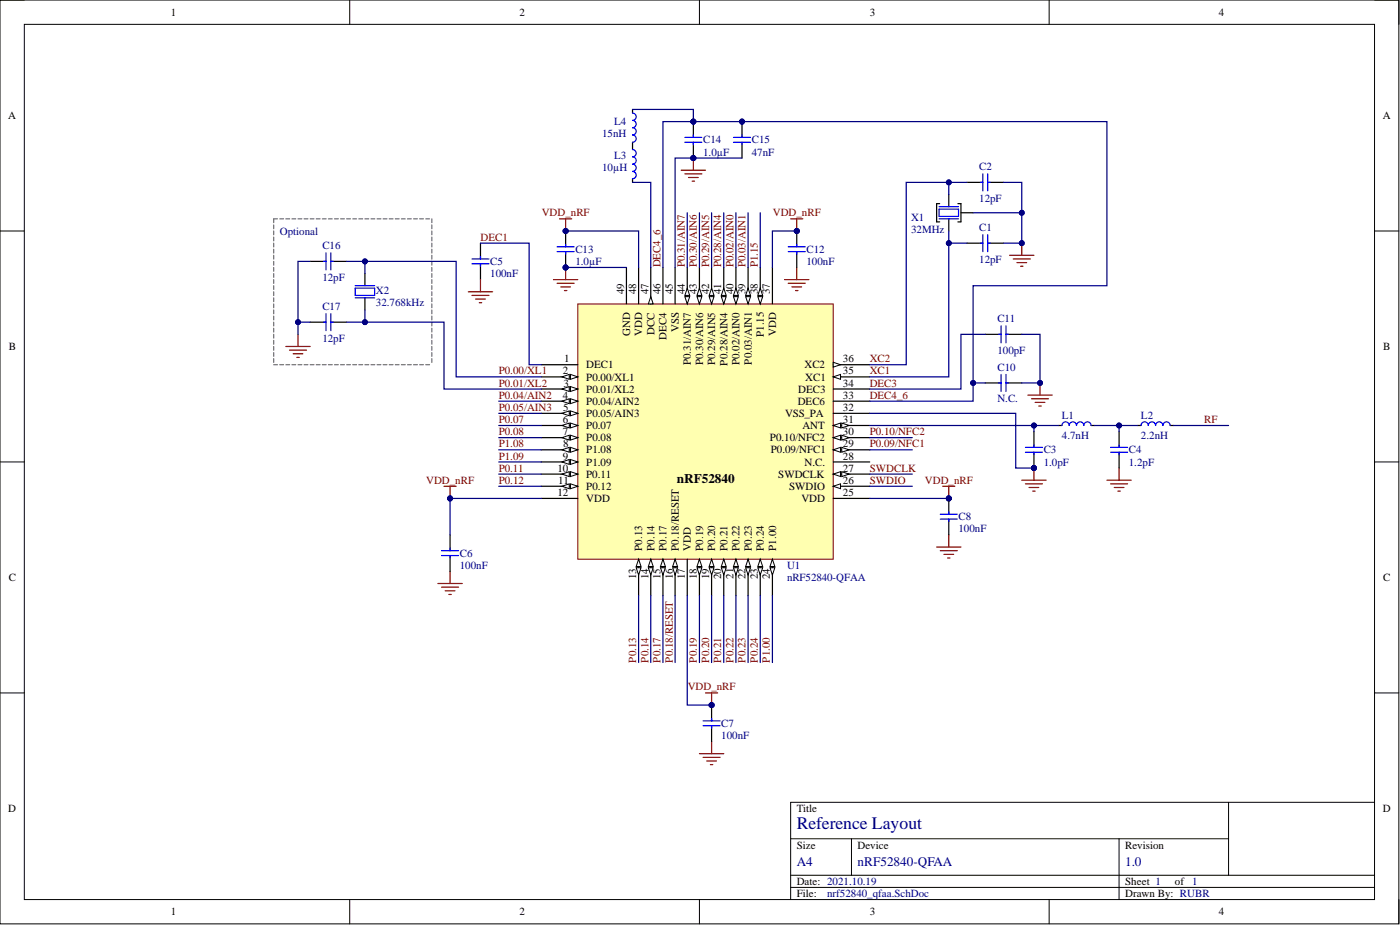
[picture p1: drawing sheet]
<svg xmlns="http://www.w3.org/2000/svg" width="292mm" height="193mm" viewBox="0 0 292 193" stroke-linecap="round" stroke-linejoin="round" font-family="sans-serif">
<defs><g id="words">
<text font-size="3.7" fill="#000080" x="166.2" y="172.9">Reference Layout</text>
<text font-size="2.7" x="141.2" y="100.9">nRF52840</text>
<g font-size="2.7" fill="#000080">
<text x="166.2" y="180.7">A4</text>
<text x="178.9" y="180.7">nRF52840-QFAA</text>
<text x="234.8" y="180.7">1.0</text>
</g>
<g font-size="2.3">
<text x="35.6" y="3.3">1</text>
<text x="108.4" y="3.3">2</text>
<text x="181.5" y="3.3">3</text>
<text x="254.3" y="3.3">4</text>
<text x="1.7" y="24.9">A</text>
<text x="288.5" y="24.9">A</text>
<text x="130.2" y="61.4" transform="rotate(-90 130.2 61.4)">49</text>
<text x="132.7" y="61.4" transform="rotate(-90 132.7 61.4)">48</text>
<text x="135.3" y="61.4" transform="rotate(-90 135.3 61.4)">47</text>
<text x="137.8" y="61.4" transform="rotate(-90 137.8 61.4)">46</text>
<text x="140.3" y="61.4" transform="rotate(-90 140.3 61.4)">45</text>
<text x="142.9" y="61.4" transform="rotate(-90 142.9 61.4)">44</text>
<text x="145.4" y="61.4" transform="rotate(-90 145.4 61.4)">43</text>
<text x="148" y="61.4" transform="rotate(-90 148 61.4)">42</text>
<text x="150.5" y="61.4" transform="rotate(-90 150.5 61.4)">41</text>
<text x="153" y="61.4" transform="rotate(-90 153 61.4)">40</text>
<text x="155.6" y="61.4" transform="rotate(-90 155.6 61.4)">39</text>
<text x="158.1" y="61.4" transform="rotate(-90 158.1 61.4)">38</text>
<text x="160.7" y="61.4" transform="rotate(-90 160.7 61.4)">37</text>
<text x="131.5" y="70" transform="rotate(-90 131.5 70)">GND</text>
<text x="134" y="70" transform="rotate(-90 134 70)">VDD</text>
<text x="136.5" y="69.8" transform="rotate(-90 136.5 69.8)">DCC</text>
<text x="139.1" y="70.8" transform="rotate(-90 139.1 70.8)">DEC4</text>
<text x="141.6" y="69.2" transform="rotate(-90 141.6 69.2)">VSS</text>
<text x="159.4" y="70.3" transform="rotate(-90 159.4 70.3)">P1.15</text>
<text x="161.9" y="70" transform="rotate(-90 161.9 70)">VDD</text>
<text x="1.8" y="73">B</text>
<text x="117.7" y="75.6">1</text>
<text x="122.3" y="76.8">DEC1</text>
<text x="144.2" y="76.2" transform="rotate(-90 144.2 76.2)">P0.31/AIN7</text>
<text x="146.7" y="76.2" transform="rotate(-90 146.7 76.2)">P0.30/AIN6</text>
<text x="149.2" y="76.2" transform="rotate(-90 149.2 76.2)">P0.29/AIN5</text>
<text x="151.8" y="76.3" transform="rotate(-90 151.8 76.3)">P0.28/AIN4</text>
<text x="154.3" y="76.2" transform="rotate(-90 154.3 76.2)">P0.02/AIN0</text>
<text x="156.8" y="76" transform="rotate(-90 156.8 76)">P0.03/AIN1</text>
<text x="167.8" y="76.8">XC2</text>
<text x="175.9" y="75.6">36</text>
<text x="288.6" y="73">B</text>
<text x="117.5" y="78.1">2</text>
<text x="117.5" y="83.2">4</text>
<text x="117.5" y="80.6">3</text>
<text x="122.3" y="79.4">P0.00/XL1</text>
<text x="122.3" y="81.9">P0.01/XL2</text>
<text x="166.5" y="81.9">DEC3</text>
<text x="168" y="79.4">XC1</text>
<text x="175.9" y="83.2">33</text>
<text x="175.9" y="80.6">34</text>
<text x="175.9" y="78.1">35</text>
<text x="117.5" y="88.3">6</text>
<text x="117.5" y="85.7">5</text>
<text x="122.3" y="84.5">P0.04/AIN2</text>
<text x="122.3" y="87">P0.05/AIN3</text>
<text x="122.3" y="89.5">P0.07</text>
<text x="163.8" y="87">VSS_PA</text>
<text x="166.4" y="84.5">DEC6</text>
<text x="167.4" y="89.5">ANT</text>
<text x="175.9" y="85.7">32</text>
<text x="175.9" y="88.3">31</text>
<text x="117.5" y="95.9">9</text>
<text x="117.5" y="90.8">7</text>
<text x="117.5" y="93.3">8</text>
<text x="122.3" y="92.1">P0.08</text>
<text x="122.3" y="94.6">P1.08</text>
<text x="160.7" y="92.1">P0.10/NFC2</text>
<text x="160.8" y="94.6">P0.09/NFC1</text>
<text x="175.9" y="95.9">28</text>
<text x="175.9" y="93.3">29</text>
<text x="175.9" y="90.8">30</text>
<text x="116.3" y="98.4">10</text>
<text x="116.5" y="100.9">11</text>
<text x="122.3" y="97.1">P1.09</text>
<text x="122.3" y="99.7">P0.11</text>
<text x="162.4" y="99.7">SWDCLK</text>
<text x="167.9" y="97.1">N.C.</text>
<text x="175.9" y="100.9">26</text>
<text x="175.9" y="98.4">27</text>
<text x="116.3" y="103.5">12</text>
<text x="122.3" y="102.2">P0.12</text>
<text x="122.3" y="104.7">VDD</text>
<text x="164.7" y="102.2">SWDIO</text>
<text x="167.2" y="104.7">VDD</text>
<text x="175.9" y="103.5">25</text>
<text x="134" y="114.9" transform="rotate(-90 134 114.9)">P0.13</text>
<text x="136.5" y="114.9" transform="rotate(-90 136.5 114.9)">P0.14</text>
<text x="139.1" y="114.9" transform="rotate(-90 139.1 114.9)">P0.17</text>
<text x="141.6" y="114.9" transform="rotate(-90 141.6 114.9)">P0.18/RESET</text>
<text x="144.2" y="114.9" transform="rotate(-90 144.2 114.9)">VDD</text>
<text x="146.7" y="114.9" transform="rotate(-90 146.7 114.9)">P0.19</text>
<text x="149.2" y="114.9" transform="rotate(-90 149.2 114.9)">P0.20</text>
<text x="151.8" y="114.9" transform="rotate(-90 151.8 114.9)">P0.21</text>
<text x="154.3" y="114.9" transform="rotate(-90 154.3 114.9)">P0.22</text>
<text x="156.8" y="114.9" transform="rotate(-90 156.8 114.9)">P0.23</text>
<text x="159.4" y="114.9" transform="rotate(-90 159.4 114.9)">P0.24</text>
<text x="161.9" y="114.9" transform="rotate(-90 161.9 114.9)">P1.00</text>
<text x="1.8" y="121.2">C</text>
<text x="132.7" y="120.8" transform="rotate(-90 132.7 120.8)">13</text>
<text x="135.3" y="120.9" transform="rotate(-90 135.3 120.9)">14</text>
<text x="137.8" y="120.8" transform="rotate(-90 137.8 120.8)">15</text>
<text x="140.3" y="120.9" transform="rotate(-90 140.3 120.9)">16</text>
<text x="142.9" y="120.9" transform="rotate(-90 142.9 120.9)">17</text>
<text x="145.4" y="120.8" transform="rotate(-90 145.4 120.8)">18</text>
<text x="148" y="120.9" transform="rotate(-90 148 120.9)">19</text>
<text x="150.5" y="120.9" transform="rotate(-90 150.5 120.9)">20</text>
<text x="153" y="120.7" transform="rotate(-90 153 120.7)">21</text>
<text x="155.6" y="120.9" transform="rotate(-90 155.6 120.9)">22</text>
<text x="158.1" y="120.8" transform="rotate(-90 158.1 120.8)">23</text>
<text x="160.7" y="120.9" transform="rotate(-90 160.7 120.9)">24</text>
<text x="288.6" y="121.2">C</text>
<text x="1.7" y="169.4">D</text>
<text x="166.2" y="169.4">Title</text>
<text x="288.5" y="169.4">D</text>
<text x="166.2" y="177">Size</text>
<text x="178.9" y="177">Device</text>
<text x="234.8" y="177">Revision</text>
<text x="166.2" y="184.6">Date: 2021.10.19</text>
<text x="234.8" y="184.6">Sheet 1</text>
<text x="245.1" y="184.6">of 1</text>
<text x="35.6" y="191">1</text>
<text x="108.4" y="191">2</text>
<text x="166.2" y="187.2">File:</text>
<text x="181.5" y="191">3</text>
<text x="234.8" y="187.2">Drawn By: RUBR</text>
<text x="254.3" y="191">4</text>
</g>
<g font-size="2.3" fill="#000080">
<text x="125.6" y="28.7">15nH</text>
<text x="128.2" y="26.1">L4</text>
<text x="146.7" y="29.9">C14</text>
<text x="156.8" y="29.9">C15</text>
<text x="125.6" y="35.8">10µH</text>
<text x="128.2" y="33.2">L3</text>
<text x="146.7" y="32.5">1.0µF</text>
<text x="156.8" y="32.5">47nF</text>
<text x="204.3" y="35.5">C2</text>
<text x="190.1" y="46.2">X1</text>
<text x="204.3" y="42.1">12pF</text>
<text x="58.4" y="49">Optional</text>
<text x="67.3" y="52">C16</text>
<text x="120" y="52.8">C13</text>
<text x="168.3" y="52.8">C12</text>
<text x="190.1" y="48.7">32MHz</text>
<text x="204.3" y="48.2">C1</text>
<text x="67.3" y="58.6">12pF</text>
<text x="102.3" y="55.3">C5</text>
<text x="102.3" y="57.8">100nF</text>
<text x="120" y="55.3">1.0µF</text>
<text x="168.3" y="55.3">100nF</text>
<text x="204.3" y="54.8">12pF</text>
<text x="67.3" y="64.7">C17</text>
<text x="78.4" y="61.4">X2</text>
<text x="78.4" y="63.9">32.768kHz</text>
<text x="67.3" y="71.3">12pF</text>
<text x="208.1" y="67.2">C11</text>
<text x="208.1" y="73.8">100pF</text>
<text x="208.1" y="77.4">C10</text>
<text x="208.1" y="83.9">N.C.</text>
<text x="221.6" y="87.5">L1</text>
<text x="238.1" y="87.5">L2</text>
<text x="217.8" y="94.6">C3</text>
<text x="221.6" y="91.6">4.7nH</text>
<text x="235.5" y="94.6">C4</text>
<text x="238.1" y="91.6">2.2nH</text>
<text x="217.8" y="97.1">1.0pF</text>
<text x="235.5" y="97.1">1.2pF</text>
<text x="200" y="108.5">C8</text>
<text x="200" y="111.1">100nF</text>
<text x="95.9" y="116.2">C6</text>
<text x="95.9" y="118.7">100nF</text>
<text x="164.2" y="118.7">U1</text>
<text x="164.2" y="121.2">nRF52840-QFAA</text>
<text x="150.5" y="151.7">C7</text>
<text x="150.5" y="154.2">100nF</text>
<text x="172.6" y="187.2">nrf52840_qfaa.SchDoc</text>
</g>
<g font-size="2.3" fill="#800000">
<text x="113" y="45.1">VDD_nRF</text>
<text x="161.2" y="45.1">VDD_nRF</text>
<text x="100.2" y="50.2">DEC1</text>
<text x="137.8" y="55.8" transform="rotate(-90 137.8 55.8)">DEC4_6</text>
<text x="142.9" y="55.8" transform="rotate(-90 142.9 55.8)">P0.31/AIN7</text>
<text x="145.4" y="55.8" transform="rotate(-90 145.4 55.8)">P0.30/AIN6</text>
<text x="148" y="55.8" transform="rotate(-90 148 55.8)">P0.29/AIN5</text>
<text x="150.5" y="55.8" transform="rotate(-90 150.5 55.8)">P0.28/AIN4</text>
<text x="153" y="55.8" transform="rotate(-90 153 55.8)">P0.02/AIN0</text>
<text x="155.6" y="55.8" transform="rotate(-90 155.6 55.8)">P0.03/AIN1</text>
<text x="158.1" y="55.8" transform="rotate(-90 158.1 55.8)">P1.15</text>
<text x="181.5" y="75.6">XC2</text>
<text x="104.1" y="78.1">P0.00/XL1</text>
<text x="104.1" y="80.6">P0.01/XL2</text>
<text x="104.1" y="83.2">P0.04/AIN2</text>
<text x="181.5" y="78.1">XC1</text>
<text x="181.5" y="80.6">DEC3</text>
<text x="181.5" y="83.2">DEC4_6</text>
<text x="104.1" y="88.3">P0.07</text>
<text x="104.1" y="85.7">P0.05/AIN3</text>
<text x="251.3" y="88.3">RF</text>
<text x="104.1" y="95.9">P1.09</text>
<text x="104.1" y="90.8">P0.08</text>
<text x="104.1" y="93.3">P1.08</text>
<text x="181.5" y="90.8">P0.10/NFC2</text>
<text x="181.5" y="93.3">P0.09/NFC1</text>
<text x="88.9" y="100.9">VDD_nRF</text>
<text x="104.1" y="98.4">P0.11</text>
<text x="104.1" y="100.9">P0.12</text>
<text x="181.5" y="98.4">SWDCLK</text>
<text x="181.5" y="100.9">SWDIO</text>
<text x="193" y="100.9">VDD_nRF</text>
<text x="132.7" y="138.2" transform="rotate(-90 132.7 138.2)">P0.13</text>
<text x="135.3" y="138.2" transform="rotate(-90 135.3 138.2)">P0.14</text>
<text x="137.8" y="138.2" transform="rotate(-90 137.8 138.2)">P0.17</text>
<text x="140.3" y="138.2" transform="rotate(-90 140.3 138.2)">P0.18/RESET</text>
<text x="145.4" y="138.2" transform="rotate(-90 145.4 138.2)">P0.19</text>
<text x="148" y="138.2" transform="rotate(-90 148 138.2)">P0.20</text>
<text x="150.5" y="138.2" transform="rotate(-90 150.5 138.2)">P0.21</text>
<text x="153" y="138.2" transform="rotate(-90 153 138.2)">P0.22</text>
<text x="155.6" y="138.2" transform="rotate(-90 155.6 138.2)">P0.23</text>
<text x="158.1" y="138.2" transform="rotate(-90 158.1 138.2)">P0.24</text>
<text x="160.7" y="138.2" transform="rotate(-90 160.7 138.2)">P1.00</text>
<text x="143.5" y="144">VDD_nRF</text>
</g>
</g></defs>
<g fill="none" stroke="#000" stroke-width=".21">
<path d="M0 0h291.9v192.7h-291.9zM0 0h5.1M5.1 5.1h281.7v182.6h-281.7zM73 0v5.1M145.9 0v5.1M218.9 0v5.1M286.8 0h5.1v5.1M0 48.2h5.1M286.8 48.2h5.1M0 96.4h5.1M286.8 96.4h5.1M0 144.6h5.1"/>
<path d="M286.8 144.6h5.1M165 175h91.3M177.7 175v7.6M233.5 175v12.7M256.3 167.4v15.2M286.8 167.4h-121.8v20.3M73 187.7v5M145.9 187.7v5M165 185.1h121.8M165 182.6h121.8M218.9 187.7v5M291.9 187.7v5"/>
</g>
<path d="M120.6 63.4h53.2v53.3h-53.2z" fill-rule="evenodd" fill="#ffffb0"/>
<path d="M120.6 63.4h53.2v53.3h-53.2z" fill="none" stroke="#800000" stroke-width=".21"/>
<path d="M112.9 76.1h7.7M112.9 96.4h7.7" fill="none" stroke="#000" stroke-width=".25"/>
<path d="M119 95.9l1.6 .5-1.6 .5z" fill="#f8fcff"/>
<path d="M119 95.9l1.6 .5-1.6 .5z" fill="none" stroke="#000" stroke-width=".21"/>
<path d="M117.3 96.4l1.5-.5v1z" fill="#f8fcff"/>
<path d="M117.3 96.4l1.5-.5v1z" fill="none" stroke="#000" stroke-width=".21"/>
<path d="M173.8 86.2h7.7M173.8 88.8h7.7" fill="none" stroke="#000" stroke-width=".25"/>
<path d="M173.8 88.8l1.6-.5v1z" fill="#f8fcff"/>
<path d="M173.8 88.8l1.6-.5v1z" fill="none" stroke="#000" stroke-width=".21"/>
<path d="M175.6 88.3l1.5 .5-1.5 .5z" fill="#f8fcff"/>
<path d="M175.6 88.3l1.5 .5-1.5 .5z" fill="none" stroke="#000" stroke-width=".21"/>
<path d="M173.8 78.6h7.7M173.8 83.7h7.7M173.8 81.2h7.7" fill="none" stroke="#000" stroke-width=".25"/>
<path d="M173.8 78.6l1.6-.5v1z" fill="#f8fcff"/>
<path d="M173.8 78.6l1.6-.5v1z" fill="none" stroke="#000" stroke-width=".21"/>
<path d="M173.8 76.1h7.7" fill="none" stroke="#000" stroke-width=".25"/>
<path d="M173.8 75.6l1.6 .5-1.6 .5z" fill="#f8fcff"/>
<path d="M173.8 75.6l1.6 .5-1.6 .5z" fill="none" stroke="#000" stroke-width=".21"/>
<path d="M112.9 78.6h7.7" fill="none" stroke="#000" stroke-width=".25"/>
<path d="M119 78.1l1.6 .5-1.6 .5z" fill="#f8fcff"/>
<path d="M119 78.1l1.6 .5-1.6 .5z" fill="none" stroke="#000" stroke-width=".21"/>
<path d="M117.3 78.6l1.5-.5v1z" fill="#f8fcff"/>
<path d="M117.3 78.6l1.5-.5v1z" fill="none" stroke="#000" stroke-width=".21"/>
<path d="M112.9 81.2h7.7" fill="none" stroke="#000" stroke-width=".25"/>
<path d="M119 80.6l1.6 .6-1.6 .5z" fill="#f8fcff"/>
<path d="M119 80.6l1.6 .6-1.6 .5z" fill="none" stroke="#000" stroke-width=".21"/>
<path d="M117.3 81.2l1.5-.6v1.1z" fill="#f8fcff"/>
<path d="M117.3 81.2l1.5-.6v1.1z" fill="none" stroke="#000" stroke-width=".21"/>
<path d="M112.9 83.7h7.7" fill="none" stroke="#000" stroke-width=".25"/>
<path d="M119 83.2l1.6 .5-1.6 .5z" fill="#f8fcff"/>
<path d="M119 83.2l1.6 .5-1.6 .5z" fill="none" stroke="#000" stroke-width=".21"/>
<path d="M117.3 83.7l1.5-.5v1z" fill="#f8fcff"/>
<path d="M117.3 83.7l1.5-.5v1z" fill="none" stroke="#000" stroke-width=".21"/>
<path d="M112.9 86.2h7.7" fill="none" stroke="#000" stroke-width=".25"/>
<path d="M119 85.7l1.6 .5-1.6 .5z" fill="#f8fcff"/>
<path d="M119 85.7l1.6 .5-1.6 .5z" fill="none" stroke="#000" stroke-width=".21"/>
<path d="M117.3 86.2l1.5-.5v1z" fill="#f8fcff"/>
<path d="M117.3 86.2l1.5-.5v1z" fill="none" stroke="#000" stroke-width=".21"/>
<path d="M112.9 88.8h7.7" fill="none" stroke="#000" stroke-width=".25"/>
<path d="M119 88.3l1.6 .5-1.6 .5z" fill="#f8fcff"/>
<path d="M119 88.3l1.6 .5-1.6 .5z" fill="none" stroke="#000" stroke-width=".21"/>
<path d="M117.3 88.8l1.5-.5v1z" fill="#f8fcff"/>
<path d="M117.3 88.8l1.5-.5v1z" fill="none" stroke="#000" stroke-width=".21"/>
<path d="M112.9 91.3h7.7" fill="none" stroke="#000" stroke-width=".25"/>
<path d="M119 90.8l1.6 .5-1.6 .5z" fill="#f8fcff"/>
<path d="M119 90.8l1.6 .5-1.6 .5z" fill="none" stroke="#000" stroke-width=".21"/>
<path d="M117.3 91.3l1.5-.5v1z" fill="#f8fcff"/>
<path d="M117.3 91.3l1.5-.5v1z" fill="none" stroke="#000" stroke-width=".21"/>
<path d="M112.9 93.8h7.7" fill="none" stroke="#000" stroke-width=".25"/>
<path d="M119 93.3l1.6 .5-1.6 .5z" fill="#f8fcff"/>
<path d="M119 93.3l1.6 .5-1.6 .5z" fill="none" stroke="#000" stroke-width=".21"/>
<path d="M117.3 93.8l1.5-.5v1z" fill="#f8fcff"/>
<path d="M117.3 93.8l1.5-.5v1z" fill="none" stroke="#000" stroke-width=".21"/>
<path d="M112.9 98.9h7.7" fill="none" stroke="#000" stroke-width=".25"/>
<path d="M119 98.4l1.6 .5-1.6 .5z" fill="#f8fcff"/>
<path d="M119 98.4l1.6 .5-1.6 .5z" fill="none" stroke="#000" stroke-width=".21"/>
<path d="M117.3 98.9l1.5-.5v1z" fill="#f8fcff"/>
<path d="M117.3 98.9l1.5-.5v1z" fill="none" stroke="#000" stroke-width=".21"/>
<path d="M112.9 101.4h7.7" fill="none" stroke="#000" stroke-width=".25"/>
<path d="M119 100.9l1.6 .5-1.6 .6z" fill="#f8fcff"/>
<path d="M119 100.9l1.6 .5-1.6 .6z" fill="none" stroke="#000" stroke-width=".21"/>
<path d="M117.3 101.4l1.5-.5v1.1z" fill="#f8fcff"/>
<path d="M117.3 101.4l1.5-.5v1.1z" fill="none" stroke="#000" stroke-width=".21"/>
<path d="M112.9 104h7.7M133.2 116.7v7.6" fill="none" stroke="#000" stroke-width=".25"/>
<path d="M133.2 116.7l.5 1.5h-1z" fill="#f8fcff"/>
<path d="M133.2 116.7l.5 1.5h-1z" fill="none" stroke="#000" stroke-width=".21"/>
<path d="M132.7 118.4h1l-.5 1.6z" fill="#f8fcff"/>
<path d="M132.7 118.4h1l-.5 1.6z" fill="none" stroke="#000" stroke-width=".21"/>
<path d="M173.8 101.4h7.7" fill="none" stroke="#000" stroke-width=".25"/>
<path d="M173.8 101.4l1.6-.5v1.1z" fill="#f8fcff"/>
<path d="M173.8 101.4l1.6-.5v1.1z" fill="none" stroke="#000" stroke-width=".21"/>
<path d="M173.8 98.9h7.7" fill="none" stroke="#000" stroke-width=".25"/>
<path d="M173.8 98.9l1.6-.5v1z" fill="#f8fcff"/>
<path d="M173.8 98.9l1.6-.5v1z" fill="none" stroke="#000" stroke-width=".21"/>
<path d="M175.6 98.4l1.5 .5-1.5 .5z" fill="#f8fcff"/>
<path d="M175.6 98.4l1.5 .5-1.5 .5z" fill="none" stroke="#000" stroke-width=".21"/>
<path d="M173.8 96.4h7.7M173.8 93.8h7.7" fill="none" stroke="#000" stroke-width=".25"/>
<path d="M173.8 93.8l1.6-.5v1z" fill="#f8fcff"/>
<path d="M173.8 93.8l1.6-.5v1z" fill="none" stroke="#000" stroke-width=".21"/>
<path d="M175.6 93.3l1.5 .5-1.5 .5z" fill="#f8fcff"/>
<path d="M175.6 93.3l1.5 .5-1.5 .5z" fill="none" stroke="#000" stroke-width=".21"/>
<path d="M135.8 116.7v7.6" fill="none" stroke="#000" stroke-width=".25"/>
<path d="M135.8 116.7l.5 1.5h-1z" fill="#f8fcff"/>
<path d="M135.8 116.7l.5 1.5h-1z" fill="none" stroke="#000" stroke-width=".21"/>
<path d="M135.3 118.4h1l-.5 1.6z" fill="#f8fcff"/>
<path d="M135.3 118.4h1l-.5 1.6z" fill="none" stroke="#000" stroke-width=".21"/>
<path d="M138.3 116.7v7.6" fill="none" stroke="#000" stroke-width=".25"/>
<path d="M138.3 116.7l.5 1.5h-1z" fill="#f8fcff"/>
<path d="M138.3 116.7l.5 1.5h-1z" fill="none" stroke="#000" stroke-width=".21"/>
<path d="M137.8 118.4h1l-.5 1.6z" fill="#f8fcff"/>
<path d="M137.8 118.4h1l-.5 1.6z" fill="none" stroke="#000" stroke-width=".21"/>
<path d="M140.9 116.7v7.6" fill="none" stroke="#000" stroke-width=".25"/>
<path d="M140.9 116.7l.5 1.5h-1.1z" fill="#f8fcff"/>
<path d="M140.9 116.7l.5 1.5h-1.1z" fill="none" stroke="#000" stroke-width=".21"/>
<path d="M140.3 118.4h1.1l-.5 1.6z" fill="#f8fcff"/>
<path d="M140.3 118.4h1.1l-.5 1.6z" fill="none" stroke="#000" stroke-width=".21"/>
<path d="M143.4 116.7v7.6M145.9 116.7v7.6" fill="none" stroke="#000" stroke-width=".25"/>
<path d="M145.9 116.7l.5 1.5h-1z" fill="#f8fcff"/>
<path d="M145.9 116.7l.5 1.5h-1z" fill="none" stroke="#000" stroke-width=".21"/>
<path d="M145.4 118.4h1l-.5 1.6z" fill="#f8fcff"/>
<path d="M145.4 118.4h1l-.5 1.6z" fill="none" stroke="#000" stroke-width=".21"/>
<path d="M148.5 116.7v7.6" fill="none" stroke="#000" stroke-width=".25"/>
<path d="M148.5 116.7l.5 1.5h-1z" fill="#f8fcff"/>
<path d="M148.5 116.7l.5 1.5h-1z" fill="none" stroke="#000" stroke-width=".21"/>
<path d="M148 118.4h1l-.5 1.6z" fill="#f8fcff"/>
<path d="M148 118.4h1l-.5 1.6z" fill="none" stroke="#000" stroke-width=".21"/>
<path d="M151 116.7v7.6" fill="none" stroke="#000" stroke-width=".25"/>
<path d="M151 116.7l.5 1.5h-1z" fill="#f8fcff"/>
<path d="M151 116.7l.5 1.5h-1z" fill="none" stroke="#000" stroke-width=".21"/>
<path d="M150.5 118.4h1l-.5 1.6z" fill="#f8fcff"/>
<path d="M150.5 118.4h1l-.5 1.6z" fill="none" stroke="#000" stroke-width=".21"/>
<path d="M153.5 116.7v7.6" fill="none" stroke="#000" stroke-width=".25"/>
<path d="M153.5 116.7l.6 1.5h-1.1z" fill="#f8fcff"/>
<path d="M153.5 116.7l.6 1.5h-1.1z" fill="none" stroke="#000" stroke-width=".21"/>
<path d="M153 118.4h1.1l-.6 1.6z" fill="#f8fcff"/>
<path d="M153 118.4h1.1l-.6 1.6z" fill="none" stroke="#000" stroke-width=".21"/>
<path d="M156.1 116.7v7.6" fill="none" stroke="#000" stroke-width=".25"/>
<path d="M156.1 116.7l.5 1.5h-1z" fill="#f8fcff"/>
<path d="M156.1 116.7l.5 1.5h-1z" fill="none" stroke="#000" stroke-width=".21"/>
<path d="M155.6 118.4h1l-.5 1.6z" fill="#f8fcff"/>
<path d="M155.6 118.4h1l-.5 1.6z" fill="none" stroke="#000" stroke-width=".21"/>
<path d="M158.6 116.7v7.6" fill="none" stroke="#000" stroke-width=".25"/>
<path d="M158.6 116.7l.5 1.5h-1z" fill="#f8fcff"/>
<path d="M158.6 116.7l.5 1.5h-1z" fill="none" stroke="#000" stroke-width=".21"/>
<path d="M158.1 118.4h1l-.5 1.6z" fill="#f8fcff"/>
<path d="M158.1 118.4h1l-.5 1.6z" fill="none" stroke="#000" stroke-width=".21"/>
<path d="M161.2 116.7v7.6" fill="none" stroke="#000" stroke-width=".25"/>
<path d="M161.2 116.7l.5 1.5h-1z" fill="#f8fcff"/>
<path d="M161.2 116.7l.5 1.5h-1z" fill="none" stroke="#000" stroke-width=".21"/>
<path d="M160.7 118.4h1l-.5 1.6z" fill="#f8fcff"/>
<path d="M160.7 118.4h1l-.5 1.6z" fill="none" stroke="#000" stroke-width=".21"/>
<path d="M145.9 55.8v7.6" fill="none" stroke="#000" stroke-width=".25"/>
<path d="M145.4 61.9h1l-.5 1.5z" fill="#f8fcff"/>
<path d="M145.4 61.9h1l-.5 1.5z" fill="none" stroke="#000" stroke-width=".21"/>
<path d="M145.9 60.1l.5 1.5h-1z" fill="#f8fcff"/>
<path d="M145.9 60.1l.5 1.5h-1z" fill="none" stroke="#000" stroke-width=".21"/>
<path d="M143.4 55.8v7.6" fill="none" stroke="#000" stroke-width=".25"/>
<path d="M142.9 61.9h1l-.5 1.5z" fill="#f8fcff"/>
<path d="M142.9 61.9h1l-.5 1.5z" fill="none" stroke="#000" stroke-width=".21"/>
<path d="M143.4 60.1l.5 1.5h-1z" fill="#f8fcff"/>
<path d="M143.4 60.1l.5 1.5h-1z" fill="none" stroke="#000" stroke-width=".21"/>
<path d="M133.2 55.8v7.6M135.8 55.8v7.6M138.3 55.8v7.6M140.9 55.8v7.6" fill="none" stroke="#000" stroke-width=".25"/>
<path d="M135.8 61.9l.5 1.5h-1z" fill="#f8fcff"/>
<path d="M135.8 61.9l.5 1.5h-1z" fill="none" stroke="#000" stroke-width=".21"/>
<path d="M158.6 55.8v7.6" fill="none" stroke="#000" stroke-width=".25"/>
<path d="M158.1 61.9h1l-.5 1.5z" fill="#f8fcff"/>
<path d="M158.1 61.9h1l-.5 1.5z" fill="none" stroke="#000" stroke-width=".21"/>
<path d="M158.6 60.1l.5 1.5h-1z" fill="#f8fcff"/>
<path d="M158.6 60.1l.5 1.5h-1z" fill="none" stroke="#000" stroke-width=".21"/>
<path d="M156.1 55.8v7.6" fill="none" stroke="#000" stroke-width=".25"/>
<path d="M155.6 61.9h1l-.5 1.5z" fill="#f8fcff"/>
<path d="M155.6 61.9h1l-.5 1.5z" fill="none" stroke="#000" stroke-width=".21"/>
<path d="M156.1 60.1l.5 1.5h-1z" fill="#f8fcff"/>
<path d="M156.1 60.1l.5 1.5h-1z" fill="none" stroke="#000" stroke-width=".21"/>
<path d="M153.5 55.8v7.6" fill="none" stroke="#000" stroke-width=".25"/>
<path d="M153 61.9h1.1l-.6 1.5z" fill="#f8fcff"/>
<path d="M153 61.9h1.1l-.6 1.5z" fill="none" stroke="#000" stroke-width=".21"/>
<path d="M153.5 60.1l.6 1.5h-1.1z" fill="#f8fcff"/>
<path d="M153.5 60.1l.6 1.5h-1.1z" fill="none" stroke="#000" stroke-width=".21"/>
<path d="M151 55.8v7.6" fill="none" stroke="#000" stroke-width=".25"/>
<path d="M150.5 61.9h1l-.5 1.5z" fill="#f8fcff"/>
<path d="M150.5 61.9h1l-.5 1.5z" fill="none" stroke="#000" stroke-width=".21"/>
<path d="M151 60.1l.5 1.5h-1z" fill="#f8fcff"/>
<path d="M151 60.1l.5 1.5h-1z" fill="none" stroke="#000" stroke-width=".21"/>
<path d="M148.5 55.8v7.6" fill="none" stroke="#000" stroke-width=".25"/>
<path d="M148 61.9h1l-.5 1.5z" fill="#f8fcff"/>
<path d="M148 61.9h1l-.5 1.5z" fill="none" stroke="#000" stroke-width=".21"/>
<path d="M148.5 60.1l.5 1.5h-1z" fill="#f8fcff"/>
<path d="M148.5 60.1l.5 1.5h-1z" fill="none" stroke="#000" stroke-width=".21"/>
<path d="M173.8 91.3h7.7M173.8 104h7.7" fill="none" stroke="#000" stroke-width=".25"/>
<path d="M173.8 91.3l1.6-.5v1z" fill="#f8fcff"/>
<path d="M173.8 91.3l1.6-.5v1z" fill="none" stroke="#000" stroke-width=".21"/>
<path d="M175.6 90.8l1.5 .5-1.5 .5z" fill="#f8fcff"/>
<path d="M175.6 90.8l1.5 .5-1.5 .5z" fill="none" stroke="#000" stroke-width=".21"/>
<g fill="none" stroke="#000" stroke-width=".25">
<path d="M201.8 38h3.3M206.1 38h3.3M130.7 55.8v7.6M161.2 55.8v7.6M196.1 42.5h-.7v3.8h.7M198 40.6v2.5M198 45.7v2.5M199.9 42.5h.6v3.8h-.6M200.5 44.4h2.5M201.8 50.7h3.3M206.1 50.7h3.3M205.6 69.7h3.3"/>
<path d="M209.9 69.7h3.3"/>
</g>
<g fill="none" stroke="#00f" stroke-width=".25">
<path d="M204.6 38h.5M205.1 36.3v3.5M206.1 36.3v3.5M206.1 38h.5M195.9 45.7h4.1M195.9 43.1h4.1M195.9 43.6h4.1v1.5h-4.1zM204.6 50.7h.5M205.1 49v3.5M206.1 49v3.5M206.1 50.7h.5M208.4 69.7h.5"/>
<path d="M208.9 68v3.5M209.9 68v3.5M209.9 69.7h.5"/>
</g>
<path d="M142.1 35.5h5.1M142.9 36.3h3.5M143.6 37h2.1M144.4 37.8h.5M144.7 33v2.5" fill="none" stroke="#800000" stroke-width=".25"/>
<circle cx="144.7" cy="33" r=".51" fill="#000080"/>
<circle cx="144.7" cy="33" r=".51" fill="none" stroke="#000080" stroke-width=".21"/>
<path d="M132 30.4v.8M132 37.3v.7" fill="none" stroke="#000" stroke-width=".25"/>
<path d="M132 31.2a.76 .76 0 0 1 .7 .8 .76 .76 0 0 1-.7 .7 .76 .76 0 0 1 .7 .8 .76 .76 0 0 1-.7 .7 .76 .76 0 0 1 .7 .8 .76 .76 0 0 1-.7 .8 .76 .76 0 0 1 .7 .7 .76 .76 0 0 1-.7 .8" fill="none" stroke="#00f" stroke-width=".25"/>
<circle cx="144.7" cy="33" r=".51" fill="#000080"/>
<circle cx="144.7" cy="33" r=".51" fill="none" stroke="#000080" stroke-width=".21"/>
<circle cx="144.7" cy="25.4" r=".51" fill="#000080"/>
<circle cx="144.7" cy="25.4" r=".51" fill="none" stroke="#000080" stroke-width=".21"/>
<path d="M144.7 29.7v3.3" fill="none" stroke="#000" stroke-width=".25"/>
<circle cx="144.7" cy="33" r=".51" fill="#000080"/>
<circle cx="144.7" cy="33" r=".51" fill="none" stroke="#000080" stroke-width=".21"/>
<path d="M144.7 25.4v3.3" fill="none" stroke="#000" stroke-width=".25"/>
<circle cx="144.7" cy="25.4" r=".51" fill="#000080"/>
<circle cx="144.7" cy="25.4" r=".51" fill="none" stroke="#000080" stroke-width=".21"/>
<path d="M132 23.6a.76 .76 0 0 1 .7 .8 .76 .76 0 0 1-.7 .7 .76 .76 0 0 1 .7 .8 .76 .76 0 0 1-.7 .7 .76 .76 0 0 1 .7 .8 .76 .76 0 0 1-.7 .8 .76 .76 0 0 1 .7 .7 .76 .76 0 0 1-.7 .8M142.9 28.7h3.5M142.9 29.7h3.5M144.7 28.2v.5M144.7 29.7v.5M208.4 79.9h.5M208.9 78.1v3.6M209.9 78.1v3.6M209.9 79.9h.5" fill="none" stroke="#00f" stroke-width=".25"/>
<path d="M132 22.8v.8M132 29.7v.7M205.6 79.9h3.3M209.9 79.9h3.3" fill="none" stroke="#000" stroke-width=".25"/>
<path d="M92.6 101.4h2.6M93.9 101.4v2.6M93.9 119.2v2.5M91.4 121.7h5M92.1 122.5h3.6M92.9 123.3h2M93.6 124h.6" fill="none" stroke="#800000" stroke-width=".25"/>
<circle cx="93.9" cy="104" r=".51" fill="#000080"/>
<circle cx="93.9" cy="104" r=".51" fill="none" stroke="#000080" stroke-width=".21"/>
<path d="M210.6 53.3h5.1M211.4 54h3.6M212.2 54.8h2M212.9 55.5h.5M213.2 50.7v2.6" fill="none" stroke="#800000" stroke-width=".25"/>
<circle cx="213.2" cy="50.7" r=".51" fill="#000080"/>
<circle cx="213.2" cy="50.7" r=".51" fill="none" stroke="#000080" stroke-width=".21"/>
<path d="M64.7 54.5h3.3M69 54.5h3.3M76.1 57.1v2.5M64.7 67.2h3.3M69 67.2h3.3M76.1 62.1v2.6" fill="none" stroke="#000" stroke-width=".25"/>
<path d="M67.5 54.5h.5M68 52.8v3.5M69 52.8v3.5M69 54.5h.5M74.1 59.6h4.1M67.5 67.2h.5M68 65.4v3.6M69 65.4v3.6M69 67.2h.5M74.1 62.1h4.1M74.1 60.1h4.1v1.5h-4.1z" fill="none" stroke="#00f" stroke-width=".25"/>
<path d="M59.6 72.3h5.1M60.4 73h3.6M61.2 73.8h2M61.9 74.6h.5M62.2 69.7v2.6M147.2 144.6h2.5M148.5 144.6v2.5" fill="none" stroke="#800000" stroke-width=".25"/>
<g fill="none" stroke="#707070" stroke-width=".25">
<path d="M57.1 46.9v.8M57.1 48.2v.8M57.1 49.5v.8M57.1 50.7v.8M57.1 52v.8M57.1 53.3v.8M57.1 54.5v.8M57.1 55.8v.8M57.1 57.1v.8M57.1 58.3v.8M57.1 59.6v.8M57.9 45.7h-.8v.7"/>
<path d="M58.4 45.7h.8M59.6 45.7h.8M60.9 45.7h.8M62.2 45.7h.8M63.4 45.7h.8M64.7 45.7h.8M66 45.7h.8M67.3 45.7h.7M68.5 45.7h.8M69.8 45.7h.8M71.1 45.7h.8M72.3 45.7h.8"/>
<path d="M73.6 45.7h.8M74.9 45.7h.8M76.1 45.7h.8M77.4 45.7h.8M78.7 45.7h.8M79.9 45.7h.8M81.2 45.7h.8M82.5 45.7h.8M83.8 45.7h.7M85 45.7h.8M86.3 45.7h.8M87.6 45.7h.8"/>
<path d="M88.8 45.7h.8M90.1 45.7v.7M90.1 46.9v.8M90.1 48.2v.8M90.1 49.5v.8M90.1 50.7v.8M90.1 52v.8M90.1 53.3v.8M90.1 54.5v.8M90.1 55.8v.8M90.1 57.1v.8M90.1 58.3v.8"/>
<path d="M90.1 59.6v.8M57.1 60.9v.8M57.1 62.1v.8M57.1 63.4v.8M57.1 64.7v.8M57.1 65.9v.8M57.1 67.2v.8M57.1 68.5v.8M57.1 69.7v.8M57.1 71v.8M57.1 72.3v.8M57.1 73.5v.8"/>
<path d="M57.1 74.8v.8M57.1 76.1h.8M58.4 76.1h.8M59.6 76.1h.8M60.9 76.1h.8M62.2 76.1h.8M63.4 76.1h.8M64.7 76.1h.8M66 76.1h.8M67.3 76.1h.7M68.5 76.1h.8M69.8 76.1h.8"/>
<path d="M71.1 76.1h.8M72.3 76.1h.8M73.6 76.1h.8M74.9 76.1h.8M76.1 76.1h.8M77.4 76.1h.8M78.7 76.1h.8M79.9 76.1h.8M81.2 76.1h.8M82.5 76.1h.8M83.8 76.1h.7M85 76.1h.8"/>
<path d="M86.3 76.1h.8M87.6 76.1h.8M88.8 76.1h.8M90.1 60.9v.8M90.1 62.1v.8M90.1 63.4v.8M90.1 64.7v.8M90.1 65.9v.8M90.1 67.2v.8M90.1 68.5v.8M90.1 69.7v.8M90.1 71v.8"/>
<path d="M90.1 72.3v.8M90.1 73.5v.8M90.1 74.8v.8"/>
</g>
<circle cx="148.5" cy="147.1" r=".51" fill="#000080"/>
<circle cx="148.5" cy="147.1" r=".51" fill="none" stroke="#000080" stroke-width=".21"/>
<path d="M145.9 157.2h5.1M146.7 158h3.5M147.5 158.8h2M148.2 159.5h.5M148.5 154.7v2.5" fill="none" stroke="#800000" stroke-width=".25"/>
<circle cx="148.5" cy="147.1" r=".51" fill="#000080"/>
<circle cx="148.5" cy="147.1" r=".51" fill="none" stroke="#000080" stroke-width=".21"/>
<path d="M148.5 147.1v3.3" fill="none" stroke="#000" stroke-width=".25"/>
<circle cx="148.5" cy="147.1" r=".51" fill="#000080"/>
<circle cx="148.5" cy="147.1" r=".51" fill="none" stroke="#000080" stroke-width=".21"/>
<path d="M148.5 151.4v3.3" fill="none" stroke="#000" stroke-width=".25"/>
<path d="M146.7 151.4h3.5M146.7 150.4h3.5M148.5 149.9v.5M148.5 151.4v.5" fill="none" stroke="#00f" stroke-width=".25"/>
<path d="M196.7 101.4h2.5M198 101.4v2.6" fill="none" stroke="#800000" stroke-width=".25"/>
<circle cx="198" cy="104" r=".51" fill="#000080"/>
<circle cx="198" cy="104" r=".51" fill="none" stroke="#000080" stroke-width=".21"/>
<path d="M195.4 114.1h5.1M196.2 114.9h3.5M196.9 115.6h2.1M197.7 116.4h.5M198 111.6v2.5" fill="none" stroke="#800000" stroke-width=".25"/>
<circle cx="198" cy="104" r=".51" fill="#000080"/>
<circle cx="198" cy="104" r=".51" fill="none" stroke="#000080" stroke-width=".21"/>
<path d="M198 104v3.3" fill="none" stroke="#000" stroke-width=".25"/>
<circle cx="198" cy="104" r=".51" fill="#000080"/>
<circle cx="198" cy="104" r=".51" fill="none" stroke="#000080" stroke-width=".21"/>
<path d="M198 108.3v3.3" fill="none" stroke="#000" stroke-width=".25"/>
<path d="M196.2 108.3h3.5M196.2 107.3h3.5M198 106.8v.5M198 108.3v.5" fill="none" stroke="#00f" stroke-width=".25"/>
<path d="M163.7 58.3h5.1M164.5 59.1h3.5M165.2 59.9h2M166.2 55.8v2.5M166 60.6h.5" fill="none" stroke="#800000" stroke-width=".25"/>
<circle cx="166.2" cy="48.2" r=".51" fill="#000080"/>
<circle cx="166.2" cy="48.2" r=".51" fill="none" stroke="#000080" stroke-width=".21"/>
<path d="M166.2 48.2v3.3" fill="none" stroke="#000" stroke-width=".25"/>
<circle cx="166.2" cy="48.2" r=".51" fill="#000080"/>
<circle cx="166.2" cy="48.2" r=".51" fill="none" stroke="#000080" stroke-width=".21"/>
<path d="M166.2 52.5v3.3" fill="none" stroke="#000" stroke-width=".25"/>
<path d="M164.5 52.5h3.5M164.5 51.5h3.5M166.2 51v.5M166.2 52.5v.5" fill="none" stroke="#00f" stroke-width=".25"/>
<path d="M165 45.7h2.5M166.2 45.7v2.5" fill="none" stroke="#800000" stroke-width=".25"/>
<circle cx="166.2" cy="48.2" r=".51" fill="#000080"/>
<circle cx="166.2" cy="48.2" r=".51" fill="none" stroke="#000080" stroke-width=".21"/>
<path d="M93.9 111.6v3.3M93.9 115.9v3.3" fill="none" stroke="#000" stroke-width=".25"/>
<path d="M92.1 115.9h3.6M92.1 114.9h3.6M93.9 114.4v.5M93.9 115.9v.5" fill="none" stroke="#00f" stroke-width=".25"/>
<circle cx="154.8" cy="25.4" r=".51" fill="#000080"/>
<circle cx="154.8" cy="25.4" r=".51" fill="none" stroke="#000080" stroke-width=".21"/>
<path d="M154.8 25.4v3.3" fill="none" stroke="#000" stroke-width=".25"/>
<circle cx="154.8" cy="25.4" r=".51" fill="#000080"/>
<circle cx="154.8" cy="25.4" r=".51" fill="none" stroke="#000080" stroke-width=".21"/>
<path d="M154.8 29.7v3.3M100.2 50.7v3.3M100.2 55v3.3" fill="none" stroke="#000" stroke-width=".25"/>
<path d="M153 29.7h3.6M153 28.7h3.6M154.8 28.2v.5M154.8 29.7v.5M98.5 55h3.5M98.5 54h3.5M100.2 53.5v.5M100.2 55v.5" fill="none" stroke="#00f" stroke-width=".25"/>
<path d="M100.2 58.3v2.6M115.5 58.3h5.1M116.2 59.1h3.6M117 59.9h2M118 55.8v2.5M97.7 60.9h5.1M98.5 61.6h3.5M99.2 62.4h2.1M100 63.2h.5M117.8 60.6h.5" fill="none" stroke="#800000" stroke-width=".25"/>
<circle cx="118" cy="55.8" r=".51" fill="#000080"/>
<circle cx="118" cy="55.8" r=".51" fill="none" stroke="#000080" stroke-width=".21"/>
<path d="M116.7 45.7h2.6M118 45.7v2.5" fill="none" stroke="#800000" stroke-width=".25"/>
<circle cx="118" cy="48.2" r=".51" fill="#000080"/>
<circle cx="118" cy="48.2" r=".51" fill="none" stroke="#000080" stroke-width=".21"/>
<path d="M217 79.9v2.5M214.5 82.4h5M215.2 83.2h3.6M216 83.9h2M216.7 84.7h.5" fill="none" stroke="#800000" stroke-width=".25"/>
<circle cx="217" cy="79.9" r=".51" fill="#000080"/>
<circle cx="217" cy="79.9" r=".51" fill="none" stroke="#000080" stroke-width=".21"/>
<circle cx="118" cy="48.2" r=".51" fill="#000080"/>
<circle cx="118" cy="48.2" r=".51" fill="none" stroke="#000080" stroke-width=".21"/>
<circle cx="118" cy="55.8" r=".51" fill="#000080"/>
<circle cx="118" cy="55.8" r=".51" fill="none" stroke="#000080" stroke-width=".21"/>
<path d="M118 48.2v3.3" fill="none" stroke="#000" stroke-width=".25"/>
<circle cx="118" cy="48.2" r=".51" fill="#000080"/>
<circle cx="118" cy="48.2" r=".51" fill="none" stroke="#000080" stroke-width=".21"/>
<path d="M118 52.5v3.3" fill="none" stroke="#000" stroke-width=".25"/>
<circle cx="118" cy="55.8" r=".51" fill="#000080"/>
<circle cx="118" cy="55.8" r=".51" fill="none" stroke="#000080" stroke-width=".21"/>
<path d="M116.2 52.5h3.6M116.2 51.5h3.6M118 51v.5M118 52.5v.5" fill="none" stroke="#00f" stroke-width=".25"/>
<path d="M215.7 97.6v2.6M213.2 100.2h5.1M213.9 100.9h3.6M214.7 101.7h2M215.5 102.5h.5" fill="none" stroke="#800000" stroke-width=".25"/>
<circle cx="215.7" cy="97.6" r=".51" fill="#000080"/>
<circle cx="215.7" cy="97.6" r=".51" fill="none" stroke="#000080" stroke-width=".21"/>
<path d="M233.5 97.6v2.6M231 100.2h5M231.7 100.9h3.6M232.5 101.7h2M233.2 102.5h.5" fill="none" stroke="#800000" stroke-width=".25"/>
<circle cx="215.7" cy="97.6" r=".51" fill="#000080"/>
<circle cx="215.7" cy="97.6" r=".51" fill="none" stroke="#000080" stroke-width=".21"/>
<path d="M215.7 94.3v3.3" fill="none" stroke="#000" stroke-width=".25"/>
<circle cx="215.7" cy="97.6" r=".51" fill="#000080"/>
<circle cx="215.7" cy="97.6" r=".51" fill="none" stroke="#000080" stroke-width=".21"/>
<path d="M215.7 90v3.3M220.8 88.8h.8M227.7 88.8h.7M233.5 90v3.3M233.5 94.3v3.3M237.3 88.8h.8M244.1 88.8h.8" fill="none" stroke="#000" stroke-width=".25"/>
<path d="M213.9 93.3h3.6M213.9 94.3h3.6M215.7 92.8v.5M215.7 94.3v.6M221.6 88.8a.76 .76 0 0 1 .7-.8 .76 .76 0 0 1 .8 .8 .76 .76 0 0 1 .7-.8 .76 .76 0 0 1 .8 .8 .76 .76 0 0 1 .8-.8 .76 .76 0 0 1 .7 .8 .76 .76 0 0 1 .8-.8 .76 .76 0 0 1 .8 .8M231.7 93.3h3.6M231.7 94.3h3.6M233.5 92.8v.5M233.5 94.3v.6M238.1 88.8a.76 .76 0 0 1 .7-.8 .76 .76 0 0 1 .8 .8 .76 .76 0 0 1 .7-.8 .76 .76 0 0 1 .8 .8 .76 .76 0 0 1 .8-.8 .76 .76 0 0 1 .7 .8 .76 .76 0 0 1 .8-.8 .76 .76 0 0 1 .7 .8" fill="none" stroke="#00f" stroke-width=".25"/>
<path d="M215.7 88.8v1.2" fill="none" stroke="#000080" stroke-width=".25"/>
<circle cx="215.7" cy="88.8" r=".51" fill="#000080"/>
<circle cx="215.7" cy="88.8" r=".51" fill="none" stroke="#000080" stroke-width=".21"/>
<path d="M62.2 67.2h2.5" fill="none" stroke="#000080" stroke-width=".25"/>
<circle cx="62.2" cy="67.2" r=".51" fill="#000080"/>
<circle cx="62.2" cy="67.2" r=".51" fill="none" stroke="#000080" stroke-width=".21"/>
<path d="M64.7 54.5h-2.5v15.2" fill="none" stroke="#000080" stroke-width=".25"/>
<circle cx="62.2" cy="67.2" r=".51" fill="#000080"/>
<circle cx="62.2" cy="67.2" r=".51" fill="none" stroke="#000080" stroke-width=".21"/>
<path d="M72.3 67.2h20.3v14h20.3" fill="none" stroke="#000080" stroke-width=".25"/>
<circle cx="76.1" cy="67.2" r=".51" fill="#000080"/>
<circle cx="76.1" cy="67.2" r=".51" fill="none" stroke="#000080" stroke-width=".21"/>
<path d="M72.3 54.5h22.9v24.1h17.7" fill="none" stroke="#000080" stroke-width=".25"/>
<circle cx="76.1" cy="54.5" r=".51" fill="#000080"/>
<circle cx="76.1" cy="54.5" r=".51" fill="none" stroke="#000080" stroke-width=".21"/>
<path d="M93.9 104h19" fill="none" stroke="#000080" stroke-width=".25"/>
<circle cx="93.9" cy="104" r=".51" fill="#000080"/>
<circle cx="93.9" cy="104" r=".51" fill="none" stroke="#000080" stroke-width=".21"/>
<path d="M100.2 50.7h10.2v25.4h2.5M118 55.8h12.7M104.1 98.9h8.8M104.1 96.4h8.8M104.1 93.8h8.8M104.1 91.3h8.8M104.1 88.8h8.8M104.1 86.2h8.8M104.1 83.7h8.8M104.1 101.4h8.8" fill="none" stroke="#000080" stroke-width=".25"/>
<circle cx="118" cy="55.8" r=".51" fill="#000080"/>
<circle cx="118" cy="55.8" r=".51" fill="none" stroke="#000080" stroke-width=".21"/>
<path d="M118 48.2h15.2v7.6" fill="none" stroke="#000080" stroke-width=".25"/>
<circle cx="118" cy="48.2" r=".51" fill="#000080"/>
<circle cx="118" cy="48.2" r=".51" fill="none" stroke="#000080" stroke-width=".21"/>
<path d="M132 38h3.8v17.8M132 22.8h12.7v2.6h-6.4v30.4" fill="none" stroke="#000080" stroke-width=".25"/>
<circle cx="144.7" cy="25.4" r=".51" fill="#000080"/>
<circle cx="144.7" cy="25.4" r=".51" fill="none" stroke="#000080" stroke-width=".21"/>
<path d="M144.7 33h-3.8v22.8" fill="none" stroke="#000080" stroke-width=".25"/>
<circle cx="144.7" cy="33" r=".51" fill="#000080"/>
<circle cx="144.7" cy="33" r=".51" fill="none" stroke="#000080" stroke-width=".21"/>
<path d="M143.4 124.3v22.8h5.1" fill="none" stroke="#000080" stroke-width=".25"/>
<circle cx="148.5" cy="147.1" r=".51" fill="#000080"/>
<circle cx="148.5" cy="147.1" r=".51" fill="none" stroke="#000080" stroke-width=".21"/>
<path d="M144.7 33h10.1" fill="none" stroke="#000080" stroke-width=".25"/>
<circle cx="144.7" cy="33" r=".51" fill="#000080"/>
<circle cx="144.7" cy="33" r=".51" fill="none" stroke="#000080" stroke-width=".21"/>
<path d="M144.7 25.4h86.3v34.2h-28v20.3" fill="none" stroke="#000080" stroke-width=".25"/>
<circle cx="144.7" cy="25.4" r=".51" fill="#000080"/>
<circle cx="144.7" cy="25.4" r=".51" fill="none" stroke="#000080" stroke-width=".21"/>
<circle cx="154.8" cy="25.4" r=".51" fill="#000080"/>
<circle cx="154.8" cy="25.4" r=".51" fill="none" stroke="#000080" stroke-width=".21"/>
<circle cx="203" cy="79.9" r=".51" fill="#000080"/>
<circle cx="203" cy="79.9" r=".51" fill="none" stroke="#000080" stroke-width=".21"/>
<path d="M166.2 48.2h-5v7.6" fill="none" stroke="#000080" stroke-width=".25"/>
<circle cx="166.2" cy="48.2" r=".51" fill="#000080"/>
<circle cx="166.2" cy="48.2" r=".51" fill="none" stroke="#000080" stroke-width=".21"/>
<path d="M181.5 104h16.5" fill="none" stroke="#000080" stroke-width=".25"/>
<circle cx="198" cy="104" r=".51" fill="#000080"/>
<circle cx="198" cy="104" r=".51" fill="none" stroke="#000080" stroke-width=".21"/>
<path d="M181.5 88.8h39.3M181.5 98.9h8.8M181.5 93.8h8.8M181.5 91.3h8.8M181.5 101.4h8.8" fill="none" stroke="#000080" stroke-width=".25"/>
<circle cx="215.7" cy="88.8" r=".51" fill="#000080"/>
<circle cx="215.7" cy="88.8" r=".51" fill="none" stroke="#000080" stroke-width=".21"/>
<path d="M181.5 86.2h30.4v11.4h3.8" fill="none" stroke="#000080" stroke-width=".25"/>
<circle cx="215.7" cy="97.6" r=".51" fill="#000080"/>
<circle cx="215.7" cy="97.6" r=".51" fill="none" stroke="#000080" stroke-width=".21"/>
<path d="M205.6 79.9h-2.6v3.8h-21.5" fill="none" stroke="#000080" stroke-width=".25"/>
<circle cx="203" cy="79.9" r=".51" fill="#000080"/>
<circle cx="203" cy="79.9" r=".51" fill="none" stroke="#000080" stroke-width=".21"/>
<path d="M201.8 50.7h-3.8v27.9h-16.5M205.6 69.7h-5.1v11.5h-19" fill="none" stroke="#000080" stroke-width=".25"/>
<circle cx="198" cy="50.7" r=".51" fill="#000080"/>
<circle cx="198" cy="50.7" r=".51" fill="none" stroke="#000080" stroke-width=".21"/>
<path d="M209.4 38h3.8v12.7h-3.8" fill="none" stroke="#000080" stroke-width=".25"/>
<circle cx="213.2" cy="50.7" r=".51" fill="#000080"/>
<circle cx="213.2" cy="50.7" r=".51" fill="none" stroke="#000080" stroke-width=".21"/>
<circle cx="213.2" cy="44.4" r=".51" fill="#000080"/>
<circle cx="213.2" cy="44.4" r=".51" fill="none" stroke="#000080" stroke-width=".21"/>
<path d="M213.2 69.7h3.8v10.2h-3.8" fill="none" stroke="#000080" stroke-width=".25"/>
<circle cx="217" cy="79.9" r=".51" fill="#000080"/>
<circle cx="217" cy="79.9" r=".51" fill="none" stroke="#000080" stroke-width=".21"/>
<path d="M228.4 88.8h8.9" fill="none" stroke="#000080" stroke-width=".25"/>
<circle cx="233.5" cy="88.8" r=".51" fill="#000080"/>
<circle cx="233.5" cy="88.8" r=".51" fill="none" stroke="#000080" stroke-width=".21"/>
<path d="M76.1 64.7v2.5M244.9 88.8h11.4" fill="none" stroke="#000080" stroke-width=".25"/>
<circle cx="76.1" cy="67.2" r=".51" fill="#000080"/>
<circle cx="76.1" cy="67.2" r=".51" fill="none" stroke="#000080" stroke-width=".21"/>
<path d="M76.1 54.5v2.6" fill="none" stroke="#000080" stroke-width=".25"/>
<circle cx="76.1" cy="54.5" r=".51" fill="#000080"/>
<circle cx="76.1" cy="54.5" r=".51" fill="none" stroke="#000080" stroke-width=".21"/>
<path d="M93.9 104v7.6" fill="none" stroke="#000080" stroke-width=".25"/>
<circle cx="93.9" cy="104" r=".51" fill="#000080"/>
<circle cx="93.9" cy="104" r=".51" fill="none" stroke="#000080" stroke-width=".21"/>
<g fill="none" stroke="#000080" stroke-width=".25">
<path d="M143.4 44.4v11.4M145.9 44.4v11.4M148.5 44.4v11.4M151 44.4v11.4M153.5 44.4v11.4M156.1 44.4v11.4M158.6 44.4v11.4M198 48.2v2.5M133.2 124.3v13.9M135.8 124.3v13.9M138.3 124.3v13.9M140.9 124.3v13.9"/>
<path d="M145.9 124.3v13.9M148.5 124.3v13.9M151 124.3v13.9M153.5 124.3v13.9M156.1 124.3v13.9M158.6 124.3v13.9M161.2 124.3v13.9"/>
</g>
<circle cx="198" cy="50.7" r=".51" fill="#000080"/>
<circle cx="198" cy="50.7" r=".51" fill="none" stroke="#000080" stroke-width=".21"/>
<path d="M198 38v2.6" fill="none" stroke="#000080" stroke-width=".25"/>
<circle cx="198" cy="38" r=".51" fill="#000080"/>
<circle cx="198" cy="38" r=".51" fill="none" stroke="#000080" stroke-width=".21"/>
<path d="M233.5 88.8v1.2" fill="none" stroke="#000080" stroke-width=".25"/>
<circle cx="233.5" cy="88.8" r=".51" fill="#000080"/>
<circle cx="233.5" cy="88.8" r=".51" fill="none" stroke="#000080" stroke-width=".21"/>
<path d="M203 44.4h10.2" fill="none" stroke="#000080" stroke-width=".25"/>
<circle cx="213.2" cy="44.4" r=".51" fill="#000080"/>
<circle cx="213.2" cy="44.4" r=".51" fill="none" stroke="#000080" stroke-width=".21"/>
<path d="M201.8 38h-12.7v38.1h-7.6" fill="none" stroke="#000080" stroke-width=".25"/>
<circle cx="198" cy="38" r=".51" fill="#000080"/>
<circle cx="198" cy="38" r=".51" fill="none" stroke="#000080" stroke-width=".21"/>
<use href="#words"/>
</svg>
